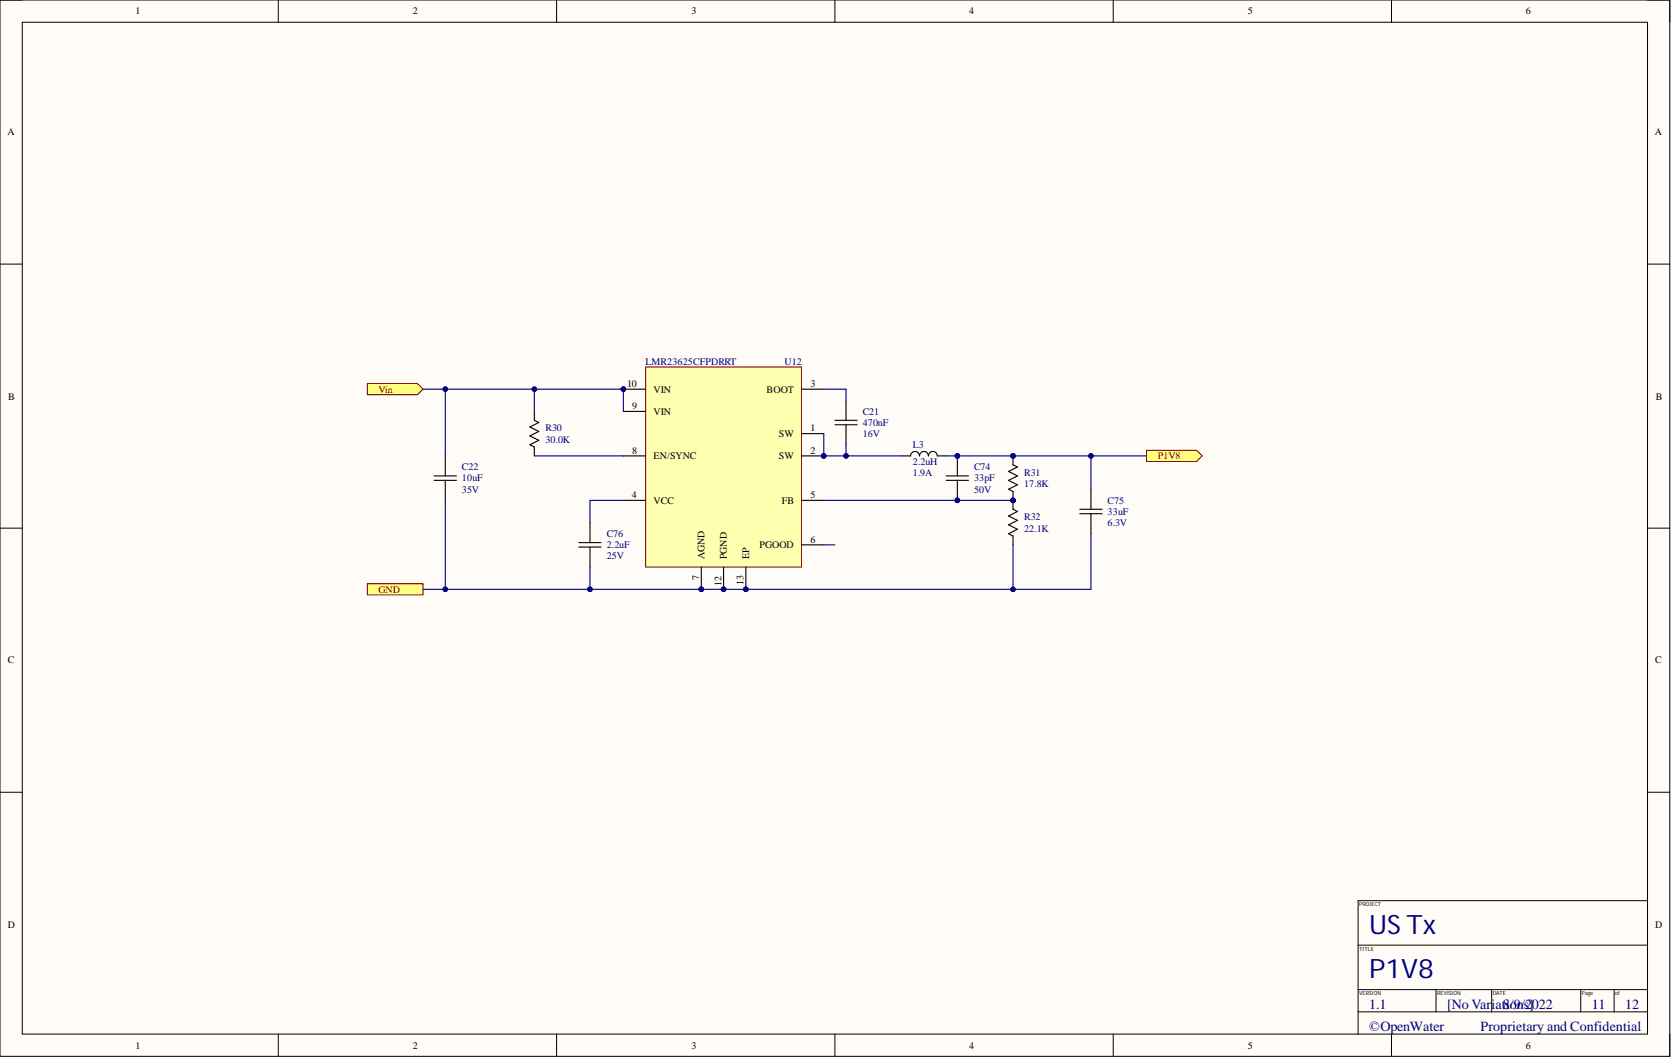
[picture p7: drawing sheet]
<svg xmlns="http://www.w3.org/2000/svg" width="381mm" height="241mm" viewBox="0 0 381 241" stroke-linecap="round" stroke-linejoin="round" font-family="sans-serif">
<defs><g id="words">
<g font-size="6.1" fill="#000080">
<text x="311.8" y="212.5">US Tx</text>
<text x="311.8" y="222.7">P1V8</text>
</g>
<g font-size="3.2" fill="#000080">
<text x="311.8" y="229.7">1.1</text>
<text x="329.6" y="229.7">[No Vari</text>
<text x="340.5" y="229.7">at8/9/2022</text>
<text x="342.9" y="229.7">ions]</text>
<text x="362.5" y="229.7">11</text>
<text x="370.1" y="229.7">12</text>
<text x="311.8" y="234.7">©OpenWater</text>
<text x="337.2" y="234.7">Proprietary and Confidential</text>
</g>
<g font-size="2.3">
<text x="30.8" y="3.3">1</text>
<text x="94.1" y="3.3">2</text>
<text x="157.5" y="3.3">3</text>
<text x="220.7" y="3.3">4</text>
<text x="284.2" y="3.3">5</text>
<text x="347.5" y="3.3">6</text>
<text x="1.7" y="30.8">A</text>
<text x="376.9" y="30.8">A</text>
<text x="142.8" y="88.1">10</text>
<text x="148.8" y="89.4">VIN</text>
<text x="174.6" y="89.4">BOOT</text>
<text x="184.6" y="88.1">3</text>
<text x="1.9" y="91">B</text>
<text x="144" y="93.1">9</text>
<text x="148.8" y="94.4">VIN</text>
<text x="377.1" y="91">B</text>
<text x="177.4" y="99.5">SW</text>
<text x="184.6" y="98.2">1</text>
<text x="144" y="103.3">8</text>
<text x="148.8" y="104.5">EN/SYNC</text>
<text x="177.4" y="104.5">SW</text>
<text x="184.6" y="103.3">2</text>
<text x="143.9" y="113.4">4</text>
<text x="184.6" y="113.4">5</text>
<text x="148.8" y="114.7">VCC</text>
<text x="178.1" y="114.7">FB</text>
<text x="173" y="124.8">PGOOD</text>
<text x="184.6" y="123.5">6</text>
<text x="160.5" y="127.3" transform="rotate(-90 160.5 127.3)">AGND</text>
<text x="165.5" y="127.3" transform="rotate(-90 165.5 127.3)">PGND</text>
<text x="170.6" y="127.3" transform="rotate(-90 170.6 127.3)">EP</text>
<text x="159.2" y="132.1" transform="rotate(-90 159.2 132.1)">7</text>
<text x="164.3" y="133.3" transform="rotate(-90 164.3 133.3)">12</text>
<text x="169.3" y="133.2" transform="rotate(-90 169.3 133.2)">13</text>
<text x="1.8" y="151">C</text>
<text x="377" y="151">C</text>
<text x="1.8" y="211.2">D</text>
<text x="377" y="211.2">D</text>
<text x="30.8" y="238.7">1</text>
<text x="94.1" y="238.7">2</text>
<text x="157.5" y="238.7">3</text>
<text x="220.7" y="238.7">4</text>
<text x="284.2" y="238.7">5</text>
<text x="347.5" y="238.7">6</text>
</g>
<g font-size="2.3" fill="#000080">
<text x="147" y="83">LMR23625CFPDRRT</text>
<text x="178.6" y="83">U12</text>
<text x="196.5" y="94.4">C21</text>
<text x="124.2" y="100.7">30.0K</text>
<text x="124.2" y="98.2">R30</text>
<text x="196.5" y="96.9">470nF</text>
<text x="196.5" y="99.5">16V</text>
<text x="105.2" y="107.1">C22</text>
<text x="207.9" y="105.8">2.2uH</text>
<text x="207.9" y="102">L3</text>
<text x="221.8" y="107.1">C74</text>
<text x="105.2" y="109.6">10uF</text>
<text x="105.2" y="112.1">35V</text>
<text x="207.9" y="108.3">1.9A</text>
<text x="221.8" y="109.6">33pF</text>
<text x="221.8" y="112.1">50V</text>
<text x="233.2" y="110.9">17.8K</text>
<text x="233.2" y="108.3">R31</text>
<text x="233.2" y="118.5">R32</text>
<text x="252.2" y="117.2">33uF</text>
<text x="252.2" y="119.7">6.3V</text>
<text x="252.2" y="114.7">C75</text>
<text x="138.2" y="124.8">2.2uF</text>
<text x="138.2" y="122.3">C76</text>
<text x="233.2" y="121">22.1K</text>
<text x="138.2" y="127.3">25V</text>
</g>
<g font-size="2.3" fill="#800000">
<text x="86.2" y="89.4">Vin</text>
<text x="263.7" y="104.5">P1V8</text>
<text x="86.2" y="134.9">GND</text>
</g>
<g font-size="1.3">
<text x="309.5" y="206.3">PROJECT</text>
<text x="309.5" y="216.4">TITLE</text>
<text x="309.5" y="226.5">VERSION</text>
<text x="327.3" y="226.5">REVISION</text>
<text x="340" y="226.5">DATE</text>
<text x="360.2" y="226.5">Page</text>
<text x="367.8" y="226.5">of</text>
</g>
</g></defs>
<path d="M0 0h380.3v240.5h-380.3z" fill-rule="evenodd" fill="#fffcf8"/>
<path d="M0 0h380.3v240.5h-380.3z" fill="none" stroke="#000" stroke-width=".23"/>
<path d="M5.1 5.1h370.1v230.3h-370.1z" fill-rule="evenodd" fill="#fffcf8"/>
<g fill="none" stroke="#000" stroke-width=".23">
<path d="M0 0h5.1M5.1 5.1h370.1v230.3h-370.1zM63.4 0v5.1M126.8 0v5.1M190.1 0v5.1M253.5 0v5.1M316.9 0v5.1M375.2 0h5.1v5.1M0 60.1h5.1M375.2 60.1h5.1M0 120.2h5.1M375.2 120.2h5.1"/>
<path d="M0 180.3h5.1M375.2 180.3h5.1M309.3 215.2h65.9M375.2 205h-65.9v30.4M63.4 235.4v5.1M126.8 235.4v5.1M190.1 235.4v5.1M253.5 235.4v5.1M309.3 225.3h65.9M309.3 230.3h65.9M316.9 235.4v5.1M327 225.3v5"/>
<path d="M339.7 225.3v5M360 225.3v5M367.6 225.3v5M380.3 235.4v5.1"/>
</g>
<path d="M83.7 87.3h11.4l1.2 1.3-1.2 1.3h-11.4z" fill-rule="evenodd" fill="#ffff80"/>
<path d="M83.7 87.3h11.4l1.2 1.3-1.2 1.3h-11.4z" fill="none" stroke="#800000" stroke-width=".23"/>
<path d="M261.1 102.5h11.4l1.3 1.3-1.3 1.2h-11.4z" fill-rule="evenodd" fill="#ffff80"/>
<path d="M261.1 102.5h11.4l1.3 1.3-1.3 1.2h-11.4z" fill="none" stroke="#800000" stroke-width=".23"/>
<path d="M83.7 132.9h12.6v2.5h-12.6z" fill-rule="evenodd" fill="#ffff80"/>
<path d="M83.7 132.9h12.6v2.5h-12.6z" fill="none" stroke="#800000" stroke-width=".23"/>
<circle cx="187.6" cy="103.8" r=".51" fill="#000080"/>
<circle cx="187.6" cy="103.8" r=".51" fill="none" stroke="#000080" stroke-width=".23"/>
<circle cx="159.7" cy="134.2" r=".51" fill="#000080"/>
<circle cx="159.7" cy="134.2" r=".51" fill="none" stroke="#000080" stroke-width=".23"/>
<circle cx="142" cy="88.6" r=".51" fill="#000080"/>
<circle cx="142" cy="88.6" r=".51" fill="none" stroke="#000080" stroke-width=".23"/>
<circle cx="164.8" cy="134.2" r=".51" fill="#000080"/>
<circle cx="164.8" cy="134.2" r=".51" fill="none" stroke="#000080" stroke-width=".23"/>
<circle cx="169.9" cy="134.2" r=".51" fill="#000080"/>
<circle cx="169.9" cy="134.2" r=".51" fill="none" stroke="#000080" stroke-width=".23"/>
<path d="M147 83.5h35.5v45.6h-35.5z" fill-rule="evenodd" fill="#ffffb0"/>
<path d="M147 83.5h35.5v45.6h-35.5z" fill="none" stroke="#800000" stroke-width=".23"/>
<path d="M182.5 98.7h5.1M182.5 103.8h5.1" fill="none" stroke="#000" stroke-width=".25"/>
<circle cx="187.6" cy="103.8" r=".51" fill="#000080"/>
<circle cx="187.6" cy="103.8" r=".51" fill="none" stroke="#000080" stroke-width=".23"/>
<path d="M182.5 88.6h5.1M142 113.9h5M182.5 113.9h5.1M159.7 129.1v5.1M182.5 124h5.1" fill="none" stroke="#000" stroke-width=".25"/>
<circle cx="159.7" cy="134.2" r=".51" fill="#000080"/>
<circle cx="159.7" cy="134.2" r=".51" fill="none" stroke="#000080" stroke-width=".23"/>
<path d="M142 93.7h5M142 88.6h5M142 103.8h5" fill="none" stroke="#000" stroke-width=".25"/>
<circle cx="142" cy="88.6" r=".51" fill="#000080"/>
<circle cx="142" cy="88.6" r=".51" fill="none" stroke="#000080" stroke-width=".23"/>
<path d="M164.8 129.1v5.1" fill="none" stroke="#000" stroke-width=".25"/>
<circle cx="164.8" cy="134.2" r=".51" fill="#000080"/>
<circle cx="164.8" cy="134.2" r=".51" fill="none" stroke="#000080" stroke-width=".23"/>
<path d="M169.9 129.1v5.1" fill="none" stroke="#000" stroke-width=".25"/>
<circle cx="169.9" cy="134.2" r=".51" fill="#000080"/>
<circle cx="169.9" cy="134.2" r=".51" fill="none" stroke="#000080" stroke-width=".23"/>
<g fill="none" stroke="#000" stroke-width=".25">
<path d="M121.7 93.7v2l1 .5-2 1 2 1-2 1 2 1-2 1 1 .6v2M190.1 95.7h5.1M190.1 96.7h5.1M192.7 91.1v4.6M192.7 96.7v4.5M98.9 108.3h5M98.9 109.3h5M101.4 103.8v4.5M101.4 109.3v4.6M134.4 119v4.5M205.3 103.8h2.1a1.01 1.01 0 0 1 1-1 1.01 1.01 0 0 1 1 1 1.01 1.01 0 0 1 1-1 1.01 1.01 0 0 1 1 1 1.01 1.01 0 0 1 1-1 1.01 1.01 0 0 1 1.1 1h2M131.8 123.5h5.1"/>
<path d="M131.8 124.5h5.1M134.4 124.5v4.6"/>
</g>
<circle cx="218" cy="103.8" r=".51" fill="#000080"/>
<circle cx="218" cy="103.8" r=".51" fill="none" stroke="#000080" stroke-width=".23"/>
<circle cx="218" cy="113.9" r=".51" fill="#000080"/>
<circle cx="218" cy="113.9" r=".51" fill="none" stroke="#000080" stroke-width=".23"/>
<path d="M218 103.8v4.5" fill="none" stroke="#000" stroke-width=".25"/>
<circle cx="218" cy="103.8" r=".51" fill="#000080"/>
<circle cx="218" cy="103.8" r=".51" fill="none" stroke="#000080" stroke-width=".23"/>
<path d="M218 109.3v4.6" fill="none" stroke="#000" stroke-width=".25"/>
<circle cx="218" cy="113.9" r=".51" fill="#000080"/>
<circle cx="218" cy="113.9" r=".51" fill="none" stroke="#000080" stroke-width=".23"/>
<path d="M215.5 108.3h5.1M215.5 109.3h5.1" fill="none" stroke="#000" stroke-width=".25"/>
<circle cx="230.7" cy="113.9" r=".51" fill="#000080"/>
<circle cx="230.7" cy="113.9" r=".51" fill="none" stroke="#000080" stroke-width=".23"/>
<circle cx="230.7" cy="103.8" r=".51" fill="#000080"/>
<circle cx="230.7" cy="103.8" r=".51" fill="none" stroke="#000080" stroke-width=".23"/>
<path d="M230.7 111.9v2" fill="none" stroke="#000" stroke-width=".25"/>
<circle cx="230.7" cy="113.9" r=".51" fill="#000080"/>
<circle cx="230.7" cy="113.9" r=".51" fill="none" stroke="#000080" stroke-width=".23"/>
<path d="M230.7 103.8v2" fill="none" stroke="#000" stroke-width=".25"/>
<circle cx="230.7" cy="103.8" r=".51" fill="#000080"/>
<circle cx="230.7" cy="103.8" r=".51" fill="none" stroke="#000080" stroke-width=".23"/>
<path d="M230.7 105.8l1 .5-2 1 2 1-2 1 2 1.1-2 1 1 .5" fill="none" stroke="#000" stroke-width=".25"/>
<circle cx="230.7" cy="113.9" r=".51" fill="#000080"/>
<circle cx="230.7" cy="113.9" r=".51" fill="none" stroke="#000080" stroke-width=".23"/>
<path d="M230.7 113.9v2M230.7 122v2" fill="none" stroke="#000" stroke-width=".25"/>
<circle cx="230.7" cy="113.9" r=".51" fill="#000080"/>
<circle cx="230.7" cy="113.9" r=".51" fill="none" stroke="#000080" stroke-width=".23"/>
<path d="M230.7 115.9l1 .5-2 1 2 1.1-2 1 2 1-2 1 1 .5M245.9 115.9h5.1M245.9 116.9h5.1M248.4 111.4v4.5M248.4 116.9v4.6" fill="none" stroke="#000" stroke-width=".25"/>
<path d="M187.6 88.6h5.1v2.5M142 113.9h-7.6v5.1M192.7 101.2v2.6" fill="none" stroke="#000080" stroke-width=".25"/>
<circle cx="192.7" cy="103.8" r=".51" fill="#000080"/>
<circle cx="192.7" cy="103.8" r=".51" fill="none" stroke="#000080" stroke-width=".23"/>
<path d="M187.6 98.7v5.1h17.7" fill="none" stroke="#000080" stroke-width=".25"/>
<circle cx="187.6" cy="103.8" r=".51" fill="#000080"/>
<circle cx="187.6" cy="103.8" r=".51" fill="none" stroke="#000080" stroke-width=".23"/>
<circle cx="192.7" cy="103.8" r=".51" fill="#000080"/>
<circle cx="192.7" cy="103.8" r=".51" fill="none" stroke="#000080" stroke-width=".23"/>
<path d="M121.7 88.6v5.1M121.7 103.8h20.3" fill="none" stroke="#000080" stroke-width=".25"/>
<circle cx="121.7" cy="88.6" r=".51" fill="#000080"/>
<circle cx="121.7" cy="88.6" r=".51" fill="none" stroke="#000080" stroke-width=".23"/>
<path d="M187.6 113.9h43.1" fill="none" stroke="#000080" stroke-width=".25"/>
<circle cx="230.7" cy="113.9" r=".51" fill="#000080"/>
<circle cx="230.7" cy="113.9" r=".51" fill="none" stroke="#000080" stroke-width=".23"/>
<circle cx="218" cy="113.9" r=".51" fill="#000080"/>
<circle cx="218" cy="113.9" r=".51" fill="none" stroke="#000080" stroke-width=".23"/>
<path d="M215.5 103.8h45.6" fill="none" stroke="#000080" stroke-width=".25"/>
<circle cx="218" cy="103.8" r=".51" fill="#000080"/>
<circle cx="218" cy="103.8" r=".51" fill="none" stroke="#000080" stroke-width=".23"/>
<circle cx="230.7" cy="103.8" r=".51" fill="#000080"/>
<circle cx="230.7" cy="103.8" r=".51" fill="none" stroke="#000080" stroke-width=".23"/>
<circle cx="248.4" cy="103.8" r=".51" fill="#000080"/>
<circle cx="248.4" cy="103.8" r=".51" fill="none" stroke="#000080" stroke-width=".23"/>
<path d="M230.7 124v10.2h-96.3" fill="none" stroke="#000080" stroke-width=".25"/>
<circle cx="134.4" cy="134.2" r=".51" fill="#000080"/>
<circle cx="134.4" cy="134.2" r=".51" fill="none" stroke="#000080" stroke-width=".23"/>
<circle cx="159.7" cy="134.2" r=".51" fill="#000080"/>
<circle cx="159.7" cy="134.2" r=".51" fill="none" stroke="#000080" stroke-width=".23"/>
<circle cx="164.8" cy="134.2" r=".51" fill="#000080"/>
<circle cx="164.8" cy="134.2" r=".51" fill="none" stroke="#000080" stroke-width=".23"/>
<circle cx="169.9" cy="134.2" r=".51" fill="#000080"/>
<circle cx="169.9" cy="134.2" r=".51" fill="none" stroke="#000080" stroke-width=".23"/>
<circle cx="230.7" cy="134.2" r=".51" fill="#000080"/>
<circle cx="230.7" cy="134.2" r=".51" fill="none" stroke="#000080" stroke-width=".23"/>
<path d="M248.4 103.8v7.6M187.6 124h2.5" fill="none" stroke="#000080" stroke-width=".25"/>
<circle cx="248.4" cy="103.8" r=".51" fill="#000080"/>
<circle cx="248.4" cy="103.8" r=".51" fill="none" stroke="#000080" stroke-width=".23"/>
<path d="M248.4 121.5v12.7h-17.7" fill="none" stroke="#000080" stroke-width=".25"/>
<circle cx="230.7" cy="134.2" r=".51" fill="#000080"/>
<circle cx="230.7" cy="134.2" r=".51" fill="none" stroke="#000080" stroke-width=".23"/>
<path d="M134.4 129.1v5.1h-38.1" fill="none" stroke="#000080" stroke-width=".25"/>
<circle cx="101.4" cy="134.2" r=".51" fill="#000080"/>
<circle cx="101.4" cy="134.2" r=".51" fill="none" stroke="#000080" stroke-width=".23"/>
<circle cx="134.4" cy="134.2" r=".51" fill="#000080"/>
<circle cx="134.4" cy="134.2" r=".51" fill="none" stroke="#000080" stroke-width=".23"/>
<path d="M96.3 88.6h45.7v5.1" fill="none" stroke="#000080" stroke-width=".25"/>
<circle cx="101.4" cy="88.6" r=".51" fill="#000080"/>
<circle cx="101.4" cy="88.6" r=".51" fill="none" stroke="#000080" stroke-width=".23"/>
<circle cx="121.7" cy="88.6" r=".51" fill="#000080"/>
<circle cx="121.7" cy="88.6" r=".51" fill="none" stroke="#000080" stroke-width=".23"/>
<circle cx="142" cy="88.6" r=".51" fill="#000080"/>
<circle cx="142" cy="88.6" r=".51" fill="none" stroke="#000080" stroke-width=".23"/>
<path d="M101.4 113.9v20.3" fill="none" stroke="#000080" stroke-width=".25"/>
<circle cx="101.4" cy="134.2" r=".51" fill="#000080"/>
<circle cx="101.4" cy="134.2" r=".51" fill="none" stroke="#000080" stroke-width=".23"/>
<path d="M101.4 88.6v15.2" fill="none" stroke="#000080" stroke-width=".25"/>
<circle cx="101.4" cy="88.6" r=".51" fill="#000080"/>
<circle cx="101.4" cy="88.6" r=".51" fill="none" stroke="#000080" stroke-width=".23"/>
<use href="#words"/>
</svg>
